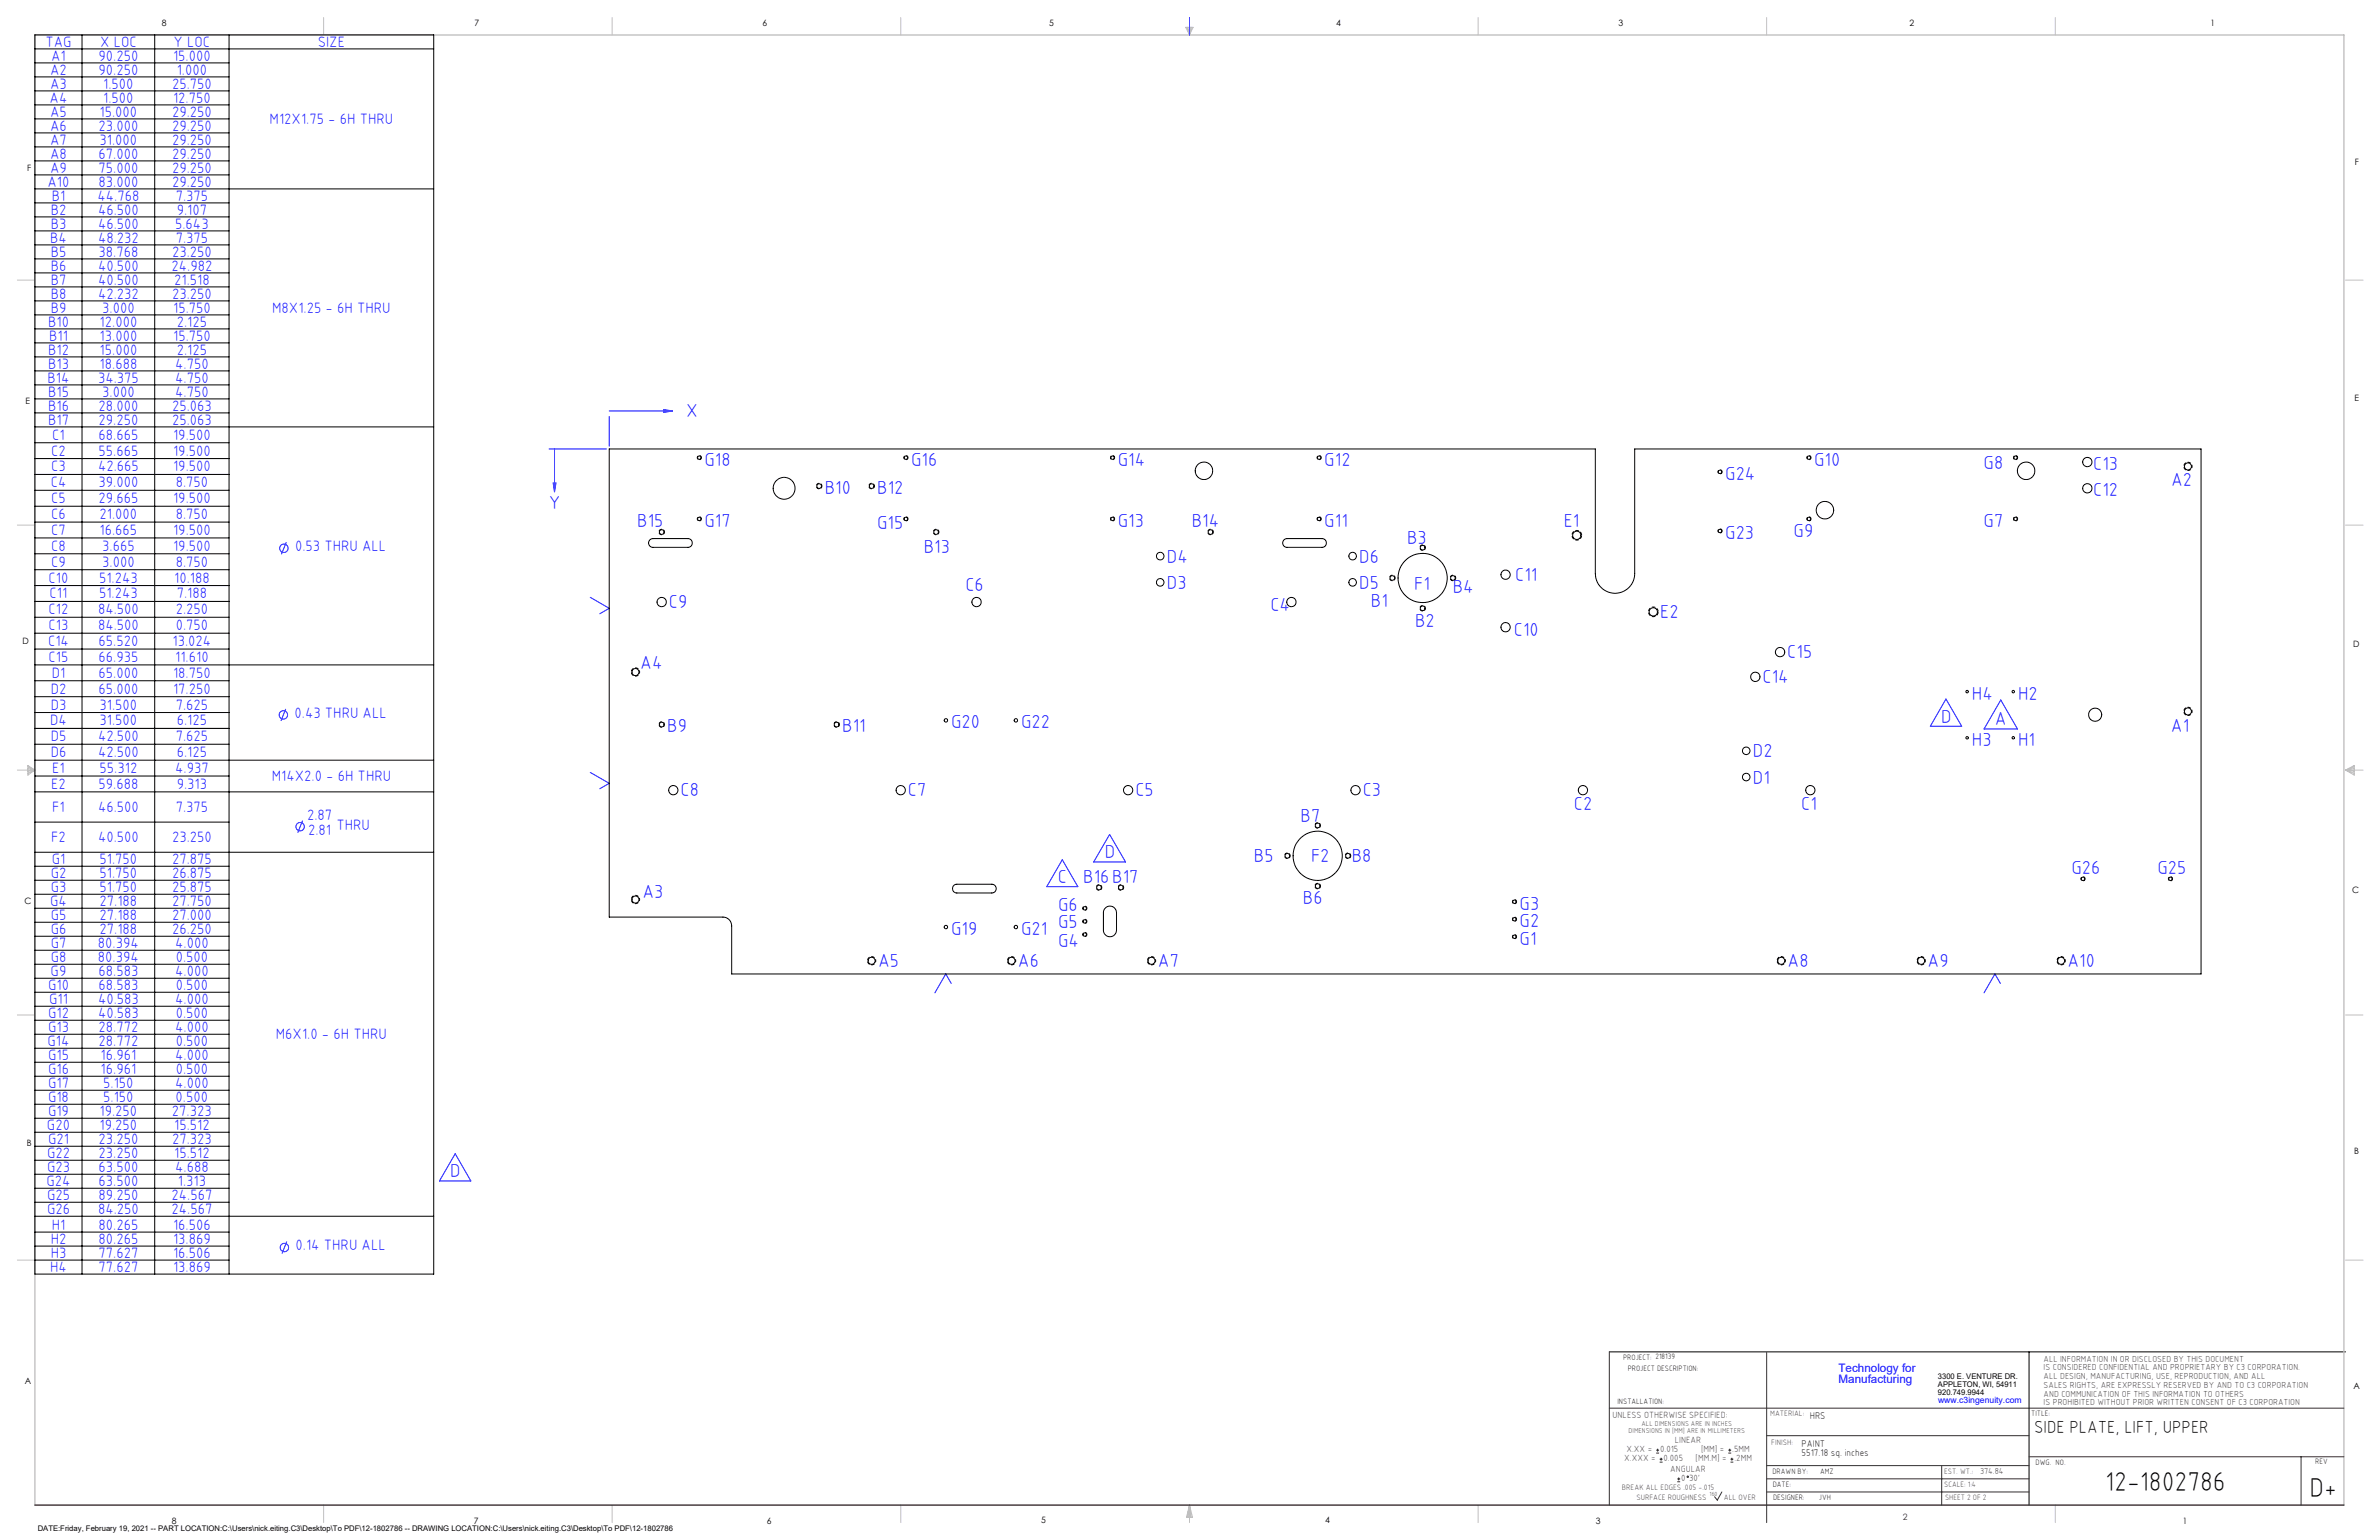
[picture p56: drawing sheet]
<svg xmlns="http://www.w3.org/2000/svg" width="864mm" height="559mm" viewBox="0 0 864 559" stroke-linecap="round" stroke-linejoin="round" font-family="sans-serif">
<defs><g id="words">
<g font-size="9.9">
<text x="764.2" y="541.1">12-1802786</text>
<text x="838.3" y="543.2">D+</text>
</g>
<g font-size="6.8" fill="#00f">
<text x="249.1" y="151.5">X</text>
<text x="255.7" y="169">G18</text>
<text x="330.7" y="169">G16</text>
<text x="405.7" y="169">G14</text>
<text x="480.7" y="169">G12</text>
<text x="658.5" y="169">G10</text>
<text x="720.1" y="170.4">G8</text>
<text x="759.9" y="170.4">C13</text>
<text x="299.4" y="179.1">B10</text>
<text x="318.4" y="179.1">B12</text>
<text x="626.3" y="174.1">G24</text>
<text x="788.2" y="176.2">A2</text>
<text x="199.2" y="184.7">Y</text>
<text x="759.9" y="180.1">C12</text>
<text x="231.3" y="191.2">B15</text>
<text x="255.7" y="191.2">G17</text>
<text x="405.7" y="191.2">G13</text>
<text x="432.6" y="191.2">B14</text>
<text x="480.7" y="191.2">G11</text>
<text x="567.6" y="191.3">E1</text>
<text x="720.1" y="191.2">G7</text>
<text x="318.4" y="192.1">G15</text>
<text x="510.8" y="197.4">B3</text>
<text x="626.3" y="195.5">G23</text>
<text x="651.1" y="195">G9</text>
<text x="335.4" y="200.5">B13</text>
<text x="423.6" y="204.2">D4</text>
<text x="493.4" y="204.2">D6</text>
<text x="350.4" y="214.3">C6</text>
<text x="423.6" y="213.7">D3</text>
<text x="493.4" y="213.7">D5</text>
<text x="513.4" y="214.2">F1</text>
<text x="527.4" y="215.2">B4</text>
<text x="550" y="210.7">C11</text>
<text x="242.8" y="220.6">C9</text>
<text x="461.2" y="221.7">C4</text>
<text x="497.7" y="220.3">B1</text>
<text x="513.7" y="227.5">B2</text>
<text x="602.7" y="224.3">E2</text>
<text x="549.6" y="230.9">C10</text>
<text x="648.8" y="238.8">C15</text>
<text x="232.4" y="242.9">A4</text>
<text x="639.8" y="247.7">C14</text>
<text x="715.9" y="254">H4</text>
<text x="732.6" y="254">H2</text>
<text x="704.6" y="262.2">D</text>
<text x="724.2" y="263.1">A</text>
<text x="242.2" y="265.6">B9</text>
<text x="305.7" y="265.6">B11</text>
<text x="345.3" y="264.3">G20</text>
<text x="370.7" y="264.3">G22</text>
<text x="788.1" y="265.7">A1</text>
<text x="636.3" y="274.8">D2</text>
<text x="715.9" y="270.7">H3</text>
<text x="732.6" y="270.7">H1</text>
<text x="636.3" y="284.3">D1</text>
<text x="247.1" y="288.9">C8</text>
<text x="329.6" y="288.9">C7</text>
<text x="412.2" y="288.9">C5</text>
<text x="494.7" y="288.9">C3</text>
<text x="571.4" y="294">C2</text>
<text x="653.9" y="293.9">C1</text>
<text x="472.1" y="298.3">B7</text>
<text x="401" y="311.4">D</text>
<text x="455.2" y="312.9">B5</text>
<text x="475.9" y="312.9">F2</text>
<text x="490.7" y="312.9">B8</text>
<text x="752" y="317.3">G26</text>
<text x="783.1" y="317.2">G25</text>
<text x="384.1" y="320.4">C</text>
<text x="393.2" y="320.4">B16B17</text>
<text x="233.2" y="325.8">A3</text>
<text x="473" y="328">B6</text>
<text x="384.1" y="330.5">G6</text>
<text x="551.6" y="330.1">G3</text>
<text x="345.3" y="339.3">G19</text>
<text x="370.7" y="339.3">G21</text>
<text x="384.1" y="336.7">G5</text>
<text x="551.6" y="336.4">G2</text>
<text x="384.1" y="343.6">G4</text>
<text x="551.6" y="342.8">G1</text>
<text x="318.7" y="351.1">A5</text>
<text x="369.5" y="351.1">A6</text>
<text x="420.3" y="351.1">A7</text>
<text x="648.9" y="351.1">A8</text>
<text x="699.7" y="351.1">A9</text>
<text x="750.5" y="351.1">A10</text>
<text x="163.5" y="427.2">D</text>
</g>
<text font-size="6.3" x="738.4" y="519.9">SIDE PLATE, LIFT, UPPER</text>
<g font-size="5.4" fill="#00f">
<text x="16.5" y="17">TAG</text>
<text x="36.3" y="17">X LOC</text>
<text x="63" y="17">Y LOC</text>
<text x="115.4" y="17">SIZE</text>
<text x="18.6" y="22.1">A1</text>
<text x="35.8" y="22.1">90.250</text>
<text x="62.8" y="22.1">15.000</text>
<text x="18.2" y="27.2">A2</text>
<text x="35.8" y="27.2">90.250</text>
<text x="64.2" y="27.2">1.000</text>
<text x="18.2" y="32.2">A3</text>
<text x="37.5" y="32.2">1.500</text>
<text x="62.4" y="32.2">25.750</text>
<text x="18" y="37.3">A4</text>
<text x="37.5" y="37.3">1.500</text>
<text x="62.8" y="37.3">12.750</text>
<text x="18.2" y="42.4">A5</text>
<text x="18.2" y="47.5">A6</text>
<text x="35.8" y="47.5">23.000</text>
<text x="36.2" y="42.4">15.000</text>
<text x="62.4" y="42.4">29.250</text>
<text x="62.4" y="47.5">29.250</text>
<text x="97.9" y="44.9">M12X1.75 - 6H THRU</text>
<text x="18.2" y="52.6">A7</text>
<text x="36.2" y="52.6">31.000</text>
<text x="62.4" y="52.6">29.250</text>
<text x="18.2" y="57.6">A8</text>
<text x="35.8" y="57.6">67.000</text>
<text x="62.4" y="57.6">29.250</text>
<text x="18.2" y="62.7">A9</text>
<text x="35.8" y="62.7">75.000</text>
<text x="62.4" y="62.7">29.250</text>
<text x="17.3" y="67.8">A10</text>
<text x="35.8" y="67.8">83.000</text>
<text x="62.4" y="67.8">29.250</text>
<text x="18.4" y="78">B2</text>
<text x="18.8" y="72.9">B1</text>
<text x="35.4" y="72.9">44.768</text>
<text x="35.6" y="78">46.500</text>
<text x="63.8" y="72.9">7.375</text>
<text x="64.2" y="78">9.107</text>
<text x="18.4" y="83.1">B3</text>
<text x="35.6" y="83.1">46.500</text>
<text x="63.6" y="83.1">5.643</text>
<text x="18.2" y="88.1">B4</text>
<text x="35.6" y="88.1">48.232</text>
<text x="63.8" y="88.1">7.375</text>
<text x="18.4" y="93.2">B5</text>
<text x="35.8" y="93.2">38.768</text>
<text x="62.5" y="93.2">23.250</text>
<text x="18.4" y="98.3">B6</text>
<text x="35.6" y="98.3">40.500</text>
<text x="62.3" y="98.3">24.982</text>
<text x="18.4" y="103.4">B7</text>
<text x="35.6" y="103.4">40.500</text>
<text x="63.2" y="103.4">21.518</text>
<text x="18.4" y="113.5">B9</text>
<text x="18.4" y="108.5">B8</text>
<text x="35.6" y="108.5">42.232</text>
<text x="37.1" y="113.5">3.000</text>
<text x="62.5" y="108.5">23.250</text>
<text x="62.8" y="113.5">15.750</text>
<text x="98.8" y="113.5">M8X1.25 - 6H THRU</text>
<text x="17.5" y="118.6">B10</text>
<text x="36.2" y="118.6">12.000</text>
<text x="64.2" y="118.6">2.125</text>
<text x="17.8" y="123.7">B11</text>
<text x="36.2" y="123.7">13.000</text>
<text x="62.8" y="123.7">15.750</text>
<text x="17.5" y="128.8">B12</text>
<text x="36.2" y="128.8">15.000</text>
<text x="64.2" y="128.8">2.125</text>
<text x="17.5" y="133.9">B13</text>
<text x="36.2" y="133.9">18.688</text>
<text x="63.6" y="133.9">4.750</text>
<text x="17.3" y="139">B14</text>
<text x="35.6" y="139">34.375</text>
<text x="63.6" y="139">4.750</text>
<text x="17.5" y="149.1">B16</text>
<text x="17.5" y="144">B15</text>
<text x="35.8" y="149.1">28.000</text>
<text x="37.1" y="144">3.000</text>
<text x="62.5" y="149.1">25.063</text>
<text x="63.6" y="144">4.750</text>
<text x="17.5" y="154.2">B17</text>
<text x="35.8" y="154.2">29.250</text>
<text x="62.5" y="154.2">25.063</text>
<text x="19" y="159.7">C1</text>
<text x="35.8" y="159.7">68.665</text>
<text x="62.8" y="159.7">19.500</text>
<text x="18.6" y="165.3">C2</text>
<text x="35.8" y="165.3">55.665</text>
<text x="62.8" y="165.3">19.500</text>
<text x="18.6" y="171.1">C3</text>
<text x="35.6" y="171.1">42.665</text>
<text x="62.8" y="171.1">19.500</text>
<text x="18.4" y="176.8">C4</text>
<text x="35.8" y="176.8">39.000</text>
<text x="63.8" y="176.8">8.750</text>
<text x="18.6" y="182.6">C5</text>
<text x="35.8" y="182.6">29.665</text>
<text x="62.8" y="182.6">19.500</text>
<text x="18.6" y="188.4">C6</text>
<text x="36.2" y="188.4">21.000</text>
<text x="63.8" y="188.4">8.750</text>
<text x="18.6" y="194.1">C7</text>
<text x="36.2" y="194.1">16.665</text>
<text x="62.8" y="194.1">19.500</text>
<text x="18.6" y="199.9">C8</text>
<text x="37.1" y="199.9">3.665</text>
<text x="62.8" y="199.9">19.500</text>
<text x="107.1" y="200">0.53 THRU ALL</text>
<text x="18.6" y="205.6">C9</text>
<text x="37.1" y="205.6">3.000</text>
<text x="63.8" y="205.6">8.750</text>
<text x="17.6" y="211.4">C10</text>
<text x="36" y="211.4">51.243</text>
<text x="63.2" y="211.4">10.188</text>
<text x="18" y="217.1">C11</text>
<text x="36" y="217.1">51.243</text>
<text x="64.2" y="217.1">7.188</text>
<text x="17.6" y="222.9">C12</text>
<text x="35.6" y="222.9">84.500</text>
<text x="63.8" y="222.9">2.250</text>
<text x="17.6" y="228.7">C13</text>
<text x="35.6" y="228.7">84.500</text>
<text x="63.8" y="228.7">0.750</text>
<text x="17.5" y="234.4">C14</text>
<text x="35.8" y="234.4">65.520</text>
<text x="62.6" y="234.4">13.024</text>
<text x="17.6" y="240.2">C15</text>
<text x="35.8" y="240.2">66.935</text>
<text x="63.6" y="240.2">11.610</text>
<text x="18.4" y="251.7">D2</text>
<text x="18.8" y="246.1">D1</text>
<text x="35.8" y="251.7">65.000</text>
<text x="35.8" y="246.1">65.000</text>
<text x="62.8" y="251.7">17.250</text>
<text x="62.8" y="246.1">18.750</text>
<text x="18.4" y="257.5">D3</text>
<text x="36.2" y="257.5">31.500</text>
<text x="63.8" y="257.5">7.625</text>
<text x="18.2" y="263.2">D4</text>
<text x="36.2" y="263.2">31.500</text>
<text x="64.2" y="263.2">6.125</text>
<text x="106.9" y="260.5">0.43 THRU ALL</text>
<text x="18.4" y="269">D5</text>
<text x="35.6" y="269">42.500</text>
<text x="63.8" y="269">7.625</text>
<text x="18.4" y="274.7">D6</text>
<text x="35.6" y="274.7">42.500</text>
<text x="64.2" y="274.7">6.125</text>
<text x="19" y="280.5">E1</text>
<text x="36.2" y="280.5">55.312</text>
<text x="63.6" y="280.5">4.937</text>
<text x="18.6" y="286.3">E2</text>
<text x="35.8" y="286.3">59.688</text>
<text x="64.2" y="286.3">9.313</text>
<text x="98.6" y="283.4">M14X2.0 - 6H THRU</text>
<text x="19" y="294.7">F1</text>
<text x="35.6" y="294.7">46.500</text>
<text x="63.8" y="294.7">7.375</text>
<text x="111.5" y="297.5">2.87</text>
<text x="18.6" y="305.6">F2</text>
<text x="35.6" y="305.6">40.500</text>
<text x="62.4" y="305.6">23.250</text>
<text x="111.9" y="302.9">2.81</text>
<text x="122.1" y="301">THRU</text>
<text x="18.8" y="313.6">G1</text>
<text x="36.2" y="313.6">51.750</text>
<text x="62.4" y="313.6">27.875</text>
<text x="18.4" y="318.7">G2</text>
<text x="18.4" y="323.8">G3</text>
<text x="36.2" y="318.7">51.750</text>
<text x="36.2" y="323.8">51.750</text>
<text x="62.4" y="318.7">26.875</text>
<text x="62.4" y="323.8">25.875</text>
<text x="18.2" y="328.8">G4</text>
<text x="36.2" y="328.8">27.188</text>
<text x="62.4" y="328.8">27.750</text>
<text x="18.4" y="333.9">G5</text>
<text x="36.2" y="333.9">27.188</text>
<text x="62.4" y="333.9">27.000</text>
<text x="18.4" y="339">G6</text>
<text x="36.2" y="339">27.188</text>
<text x="62.4" y="339">26.250</text>
<text x="18.4" y="344.1">G7</text>
<text x="35.6" y="344.1">80.394</text>
<text x="63.6" y="344.1">4.000</text>
<text x="18.4" y="349.2">G8</text>
<text x="35.6" y="349.2">80.394</text>
<text x="63.8" y="349.2">0.500</text>
<text x="17.4" y="359.3">G10</text>
<text x="18.4" y="354.2">G9</text>
<text x="35.8" y="354.2">68.583</text>
<text x="35.8" y="359.3">68.583</text>
<text x="63.6" y="354.2">4.000</text>
<text x="63.8" y="359.3">0.500</text>
<text x="17.8" y="364.4">G11</text>
<text x="35.6" y="364.4">40.583</text>
<text x="63.6" y="364.4">4.000</text>
<text x="17.4" y="369.5">G12</text>
<text x="35.6" y="369.5">40.583</text>
<text x="63.8" y="369.5">0.500</text>
<text x="17.4" y="374.6">G13</text>
<text x="35.8" y="374.6">28.772</text>
<text x="63.6" y="374.6">4.000</text>
<text x="100.1" y="377.1">M6X1.0 - 6H THRU</text>
<text x="17.3" y="379.7">G14</text>
<text x="35.8" y="379.7">28.772</text>
<text x="63.8" y="379.7">0.500</text>
<text x="17.4" y="384.7">G15</text>
<text x="17.4" y="389.8">G16</text>
<text x="36.5" y="384.7">16.961</text>
<text x="36.5" y="389.8">16.961</text>
<text x="63.6" y="384.7">4.000</text>
<text x="63.8" y="389.8">0.500</text>
<text x="17.4" y="394.9">G17</text>
<text x="37.5" y="394.9">5.150</text>
<text x="63.6" y="394.9">4.000</text>
<text x="17.4" y="400">G18</text>
<text x="37.5" y="400">5.150</text>
<text x="63.8" y="400">0.500</text>
<text x="17.4" y="405.1">G19</text>
<text x="36.1" y="405.1">19.250</text>
<text x="62.4" y="405.1">27.323</text>
<text x="17.1" y="410.1">G20</text>
<text x="36.1" y="410.1">19.250</text>
<text x="63.2" y="410.1">15.512</text>
<text x="17.4" y="415.2">G21</text>
<text x="35.8" y="415.2">23.250</text>
<text x="62.4" y="415.2">27.323</text>
<text x="17.1" y="420.3">G22</text>
<text x="17.1" y="425.4">G23</text>
<text x="35.8" y="420.3">23.250</text>
<text x="35.8" y="425.4">63.500</text>
<text x="63.2" y="420.3">15.512</text>
<text x="63.6" y="425.4">4.688</text>
<text x="16.9" y="430.5">G24</text>
<text x="35.8" y="430.5">63.500</text>
<text x="64.5" y="430.5">1.313</text>
<text x="17.1" y="435.6">G25</text>
<text x="35.8" y="435.6">89.250</text>
<text x="62.3" y="435.6">24.567</text>
<text x="17.1" y="440.6">G26</text>
<text x="35.6" y="440.6">84.250</text>
<text x="62.3" y="440.6">24.567</text>
<text x="18.8" y="446.2">H1</text>
<text x="35.8" y="446.2">80.265</text>
<text x="62.8" y="446.2">16.506</text>
<text x="18.4" y="451.4">H2</text>
<text x="35.8" y="451.4">80.265</text>
<text x="62.8" y="451.4">13.869</text>
<text x="107.3" y="453.7">0.14 THRU ALL</text>
<text x="18.2" y="461.6">H4</text>
<text x="18.4" y="456.5">H3</text>
<text x="35.8" y="456.5">77.627</text>
<text x="35.8" y="461.6">77.627</text>
<text x="62.8" y="461.6">13.869</text>
<text x="62.8" y="456.5">16.506</text>
</g>
<g font-size="4.2" fill="#00f">
<text x="667.4" y="497.7">Technology for</text>
<text x="667.4" y="502">Manufacturing</text>
</g>
<g font-size="3.5">
<text x="657" y="514.9">HRS</text>
<text x="654" y="524.9">PAINT</text>
<text x="654" y="528.4">5517.18 sq. inches</text>
</g>
<g font-size="3.3" fill="#382c30">
<text x="585.4" y="514.4">UNLESS OTHERWISE SPECIFIED:</text>
<text x="590.4" y="526.8">X.XX =</text>
<text x="602.6" y="526.8">0.015</text>
<text x="608" y="523.6">LINEAR</text>
<text x="617.5" y="526.8">[MM] =</text>
<text x="628.8" y="526.8">.5MM</text>
<text x="589.6" y="530.1">X.XXX =</text>
<text x="603.9" y="530.1">0.005</text>
<text x="606.3" y="534">ANGULAR</text>
<text x="615.5" y="530.1">[MM.M] =</text>
<text x="629.6" y="530.1">.2MM</text>
<text x="610.3" y="537.3">0</text>
<text x="613.2" y="537.3">30'</text>
</g>
<g font-size="3.2">
<text x="58.8" y="9.6">8</text>
<text x="172.3" y="9.5">7</text>
<text x="276.8" y="9.5">6</text>
<text x="380.9" y="9.6">5</text>
<text x="485" y="9.5">4</text>
<text x="587.5" y="9.5">3</text>
<text x="693.1" y="9.5">2</text>
<text x="802.4" y="9.5">1</text>
<text x="854.9" y="59.8">F</text>
<text x="9.9" y="62">F</text>
<text x="9.3" y="146.5">E</text>
<text x="854.7" y="145.5">E</text>
<text x="8.2" y="233.6">D</text>
<text x="854.3" y="234.9">D</text>
<text x="8.9" y="328.1">C</text>
<text x="853.9" y="324.1">C</text>
<text x="9.7" y="415.8">B</text>
<text x="854.6" y="418.6">B</text>
<text x="9" y="502">A</text>
<text x="854.3" y="503.9">A</text>
<text x="62.3" y="552.9">8</text>
<text x="172" y="552.9">7</text>
<text x="278.3" y="552.9">6</text>
<text x="377.9" y="552.8">5</text>
<text x="481" y="552.8">4</text>
<text x="579.3" y="552.8">3</text>
<text x="792.4" y="552.8">1</text>
</g>
<g font-size="3.2" fill="#382c30">
<text x="741.9" y="494.1">ALL INFORMATION IN OR DISCLOSED BY THIS DOCUMENT</text>
<text x="741.9" y="497.3">IS CONSIDERED CONFIDENTIAL AND PROPRIETARY BY C3 CORPORATION.</text>
<text x="741.9" y="500.4">ALL DESIGN, MANUFACTURING, USE, REPRODUCTION, AND ALL</text>
<text x="741.9" y="503.6">SALES RIGHTS, ARE EXPRESSLY RESERVED BY AND TO C3 CORPORATION</text>
<text x="741.9" y="506.8">AND COMMUNICATION OF THIS INFORMATION TO OTHERS</text>
<text x="741.9" y="510">IS PROHIBITED WITHOUT PRIOR WRITTEN CONSENT OF C3 CORPORATION</text>
<text x="718.8" y="534.7">374.84</text>
<text x="690.7" y="551.6">2</text>
</g>
<text font-size="3.1" fill="#00f" x="703.5" y="509.2">www.c3ingenuity.com</text>
<g font-size="2.8">
<text x="589.2" y="493.3">PROJECT: 218139</text>
<text x="590.9" y="497.3">PROJECT DESCRIPTION:</text>
<text x="703.5" y="500.5">3300 E. VENTURE DR.</text>
<text x="703.5" y="503.3">APPLETON, WI, 54911</text>
<text x="587.1" y="509.6">INSTALLATION:</text>
<text x="703.5" y="506.2">920.749.9944</text>
<text x="737.3" y="513.8">TITLE:</text>
<text x="738.9" y="531.5">DWG. NO.</text>
<text x="840.5" y="531.3">REV</text>
<text x="643.4" y="534.9">DRAWN BY:</text>
<text x="643.5" y="539.7">DATE:</text>
<text x="660.7" y="534.7">AMZ</text>
<text x="643.6" y="544.4">DESIGNER:</text>
<text x="660.3" y="544.3">JVH</text>
<text x="13.7" y="555.5">DATE:Friday, February 19, 2021 -- PART LOCATION:C:\Users\nick.eiting.C3\Desktop\To PDF\12-1802786 -- DRAWING LOCATION:C:\Users\nick.eiting.C3\Desktop\To PDF\12-1802786</text>
</g>
<g font-size="2.8" fill="#382c30">
<text x="642.6" y="513.8">MATERIAL:</text>
<text x="643" y="524.5">FINISH:</text>
<text x="705.7" y="534.7">EST. WT.:</text>
<text x="705.7" y="539.7">SCALE: 1:4</text>
<text x="588.8" y="540.5">BREAK ALL EDGES .005 -.015</text>
<text x="594" y="544.2">SURFACE ROUGHNESS</text>
<text x="625.8" y="544.2">ALL OVER</text>
<text x="706.1" y="544.4">SHEET 2 OF 2</text>
</g>
<g font-size="2.5" fill="#382c30">
<text x="591.2" y="520.1">DIMENSIONS IN [MM] ARE IN MILLIMETERS</text>
<text x="595.9" y="517.3">ALL DIMENSIONS ARE IN INCHES</text>
</g>
<text font-size="2.2" fill="#382c30" x="620.6" y="542.9">160</text>
</g></defs>
<g fill="none" stroke="#000" stroke-width=".36">
<path d="M12.7 12.7h144.7v449.6h-144.7zM12.7 17.7h144.7M29.8 12.7v449.6M56.2 12.7v449.6M83.1 12.7v449.6M12.7 22.8h70.4M12.7 27.9h70.4M12.7 33h70.4M12.7 38.1h70.4M12.7 43.1h70.4M12.7 48.2h70.4M12.7 53.3h70.4"/>
<path d="M12.7 58.4h70.4M12.7 63.5h70.4M12.7 68.5h144.7M12.7 73.6h70.4M12.7 78.7h70.4M12.7 83.8h70.4M12.7 88.9h70.4M12.7 93.9h70.4M12.7 99h70.4M12.7 104.1h70.4M12.7 109.2h70.4M12.7 114.3h70.4"/>
<path d="M12.7 119.3h70.4M12.7 124.4h70.4M12.7 129.5h70.4M12.7 134.6h70.4M12.7 139.7h70.4M12.7 144.7h70.4M12.7 149.8h70.4M12.7 154.9h144.7M12.7 160.7h70.4M12.7 166.4h70.4M12.7 172.2h70.4M12.7 177.9h70.4"/>
<path d="M12.7 183.7h70.4M12.7 189.4h70.4M12.7 195.2h70.4M12.7 200.9h70.4M12.7 206.7h70.4M12.7 212.5h70.4M12.7 218.2h70.4M12.7 224h70.4M12.7 229.8h70.4M12.7 235.5h70.4M12.7 241.3h144.7M12.7 247h70.4"/>
<path d="M12.7 252.8h70.4M12.7 258.6h70.4M12.7 264.3h70.4M12.7 270.1h70.4M12.7 275.8h144.7M12.7 281.6h70.4M12.7 287.3h144.7M12.7 298.3h70.4M12.7 309.2h144.7M12.7 314.3h70.4M12.7 319.4h70.4M12.7 324.5h70.4"/>
<path d="M12.7 329.6h70.4M12.7 334.6h70.4M12.7 339.7h70.4M12.7 344.8h70.4M12.7 349.9h70.4M12.7 355h70.4M12.7 360h70.4M12.7 365.1h70.4M12.7 370.2h70.4M12.7 375.3h70.4M12.7 380.4h70.4M12.7 385.4h70.4"/>
<path d="M12.7 390.5h70.4M12.7 395.6h70.4M12.7 400.7h70.4M12.7 405.8h70.4M12.7 410.8h70.4M12.7 415.9h70.4M12.7 421h70.4M12.7 426.1h70.4M12.7 431.2h70.4M12.7 436.2h70.4M12.7 441.3h144.7M12.7 447.1h70.4"/>
<path d="M12.7 452.2h70.4M12.7 457.2h70.4M584.2 490.5h267.3M736.6 490.5v55.6"/>
</g>
<g fill="none" stroke="#c0c0c0" stroke-width=".36">
<path d="M117.5 6.4v6.3M222.2 6.4v6.3M327 6.4v6.3M430.4 9.9h2.7l-1.3 2.8zM430.9 9.9l.9 2.8M431.2 9.9l.6 2.8M432.1 9.9l-.3 2.8M432.6 9.9l-.8 2.8M536.6 6.4v6.3M641.3 6.4v6.3M746.1 6.4v6.3M6.3 101.6h6.4"/>
<path d="M851.5 101.6h6.3M6.3 190.5h6.4M851.5 190.5h6.3M6.3 279.4h6.4M10.1 277.7l2.6 1.7-2.6 1.9zM10.1 278.2l2.6 1.2M10.1 278.8l2.6 .6M12.7 279.4l-2.6 1.2M12.7 279.4l-2.6 .5M851.5 279.4h6.3M851.5 279.4l3.1 .5M851.5 279.4l3.1 1.2"/>
<path d="M851.5 279.4l3.1-1.7v3.6zM854.6 278.8l-3.1 .6M854.6 278.2l-3.1 1.2M6.3 368.3h6.4M851.5 368.3h6.3M6.3 457.2h6.4M851.5 457.2h6.3M117.5 546.1v6.4M222.2 546.1v6.4M327 546.1v6.4M431.8 546.1v6.4M431.8 546.1l1.1 4.5h-2.2z"/>
<path d="M431.8 546.1l.6 4.5M431.8 546.1l-.9 4.5M431.8 546.1l-.4 4.5M431.8 546.1l.3 4.5M536.6 546.1v6.4M746.1 546.1v6.4"/>
</g>
<path d="M12.7 546.1v-533.4h838.2v533.4" fill="none" stroke="#c0c0c0" stroke-width=".5"/>
<g fill="none" stroke="#00f" stroke-width=".36">
<path d="M431.8 6.4v6.3M221.2 151.1v10.8M221.2 149.1h19.7M240.9 148.6l3.4 .5-3.4 .5zM199.3 162.9h20.8M200.8 175.3h1l-.5 3.3zM201.3 162.9v12.4M103.9 196.7l-1.7 4.4M214.3 216.7l6.9 4-3.5 2M103.7 257.2l-1.7 4.4M706.4 253.6l5.7 9.9h-11.4zM726.3 254l6.1 10.5h-12.2z"/>
<path d="M109.8 297.8l-1.7 4.4M214.3 280.3l6.9 3.9-3.5 2M385.6 312l5.7 9.7h-11.3zM402.8 302.8l5.8 10h-11.6zM345.3 356.8l-2-3.4-3.9 6.9M726.2 356.8l-2-3.4-4 6.9M165.2 418.6l5.7 9.9h-11.4zM104.1 450.5l-1.7 4.4"/>
<circle cx="103" cy="198.9" r="1.52"/>
<circle cx="102.9" cy="259.4" r="1.53"/>
<circle cx="109" cy="300" r="1.52"/>
<circle cx="103.2" cy="452.7" r="1.53"/>
</g>
<path d="M584.2 490.5v55.6M641.3 490.7v61.8M584.2 511h266.7M641.3 520.9h95.3M641.3 531.8h95.3M641.3 536.6h95.3M704.8 531.8v14.3M736.6 528.6h114.3M835.3 528.6v17.5M625.1 541.4l-1.7 2.9-1-1.2M641.3 541.4h95.3" fill="none" stroke="#382c30" stroke-width=".36"/>
<path d="M12.7 546.1h838.2" fill="none" stroke="#382c30" stroke-width=".5"/>
<g fill="none" stroke="#000" stroke-width=".36" stroke-dasharray="1.3 .6" stroke-dashoffset=".4" stroke-linecap="butt">
<path d="M298.4 176.4a1 1 0 0 0-1.5-.9 1 1 0 0 0-.1 1.7 1 1 0 0 0 1.6-.7v-.1M317.4 176.4a1 1 0 0 0-1.4-.9 1 1 0 0 0-.2 1.7 1 1 0 0 0 1.6-.7v-.1M241.2 193a1 1 0 0 0-1.4-.8 1 1 0 0 0-.2 1.7 1 1 0 0 0 1.6-.7v-.2M340.8 193a1 1 0 0 0-1.4-.8 1 1 0 0 0-.1 1.7 1 1 0 0 0 1.5-.7v-.2M440.4 193a1 1 0 0 0-1.4-.8 1 1 0 0 0-.1 1.7 1 1 0 0 0 1.5-.7v-.2M517.4 198.7a1 1 0 0 0-1.4-.9 1 1 0 0 0-.1 1.7 1 1 0 0 0 1.5-.6v-.2M506.4 209.7a1 1 0 0 0-1.4-.9 1 1 0 0 0-.1 1.7 1 1 0 0 0 1.5-.6v-.2M528.4 209.7a1 1 0 0 0-1.4-.9 1 1 0 0 0-.1 1.7 1 1 0 0 0 1.5-.6v-.2M517.4 220.7a1 1 0 0 0-1.4-.9 1 1 0 0 0-.1 1.7 1 1 0 0 0 1.5-.6v-.2M241.2 262.9a1 1 0 0 0-1.4-.9 1 1 0 0 0-.2 1.7 1 1 0 0 0 1.6-.7v-.1M304.7 262.9a1 1 0 0 0-1.4-.9 1 1 0 0 0-.2 1.7 1 1 0 0 0 1.6-.7v-.1M479.3 299.5a1 1 0 0 0-1.4-.9 1 1 0 0 0-.1 1.7 1 1 0 0 0 1.5-.6v-.2"/>
<path d="M468.3 310.5a1 1 0 0 0-1.4-.9 1 1 0 0 0-.1 1.7 1 1 0 0 0 1.5-.6v-.2M490.3 310.5a1 1 0 0 0-1.4-.9 1 1 0 0 0-.1 1.7 1 1 0 0 0 1.5-.6v-.2M400 322a1 1 0 0 0-1.5-.9 1 1 0 0 0-.1 1.7 1 1 0 0 0 1.6-.6v-.2M407.9 322a1 1 0 0 0-1.5-.9 1 1 0 0 0-.1 1.7 1 1 0 0 0 1.6-.6v-.2M479.3 321.5a1 1 0 0 0-1.4-.9 1 1 0 0 0-.1 1.7 1 1 0 0 0 1.5-.6v-.2"/>
</g>
<path d="M795.8 169.2a1.5 1.5 0 0 0-2.2-1.3 1.5 1.5 0 0 0-.2 2.6 1.5 1.5 0 0 0 2.3-1.1l.1-.2M232.2 243.8a1.5 1.5 0 0 0-2.2-1.3 1.5 1.5 0 0 0-.2 2.6 1.5 1.5 0 0 0 2.4-1.1v-.2M795.8 258.1a1.5 1.5 0 0 0-2.2-1.3 1.5 1.5 0 0 0-.2 2.6 1.5 1.5 0 0 0 2.3-1.1l.1-.2M232.2 326.4a1.5 1.5 0 0 0-2.2-1.3 1.5 1.5 0 0 0-.2 2.5 1.5 1.5 0 0 0 2.4-1v-.2M317.9 348.6a1.5 1.5 0 0 0-2.2-1.3 1.5 1.5 0 0 0-.1 2.6 1.5 1.5 0 0 0 2.3-1.1v-.2M368.7 348.6a1.5 1.5 0 0 0-2.2-1.3 1.5 1.5 0 0 0-.1 2.6 1.5 1.5 0 0 0 2.3-1.1v-.2M419.5 348.6a1.5 1.5 0 0 0-2.2-1.3 1.5 1.5 0 0 0-.1 2.6 1.5 1.5 0 0 0 2.3-1.1v-.2M648.1 348.6a1.5 1.5 0 0 0-2.2-1.3 1.5 1.5 0 0 0-.1 2.6 1.5 1.5 0 0 0 2.3-1.1v-.2M698.9 348.6a1.5 1.5 0 0 0-2.2-1.3 1.5 1.5 0 0 0-.1 2.6 1.5 1.5 0 0 0 2.3-1.1v-.2M749.7 348.6a1.5 1.5 0 0 0-2.2-1.3 1.5 1.5 0 0 0-.1 2.6 1.5 1.5 0 0 0 2.3-1.1v-.2" fill="none" stroke="#000" stroke-width=".36" stroke-dasharray="1.3 .6" stroke-dashoffset=".7" stroke-linecap="butt"/>
<path d="M574.1 194.2a1.75 1.75 0 0 0-2.5-1.5 1.75 1.75 0 0 0-.2 3 1.75 1.75 0 0 0 2.7-1.3v-.2M601.9 222a1.75 1.75 0 0 0-2.5-1.5 1.75 1.75 0 0 0-.2 3 1.75 1.75 0 0 0 2.7-1.3v-.2" fill="none" stroke="#000" stroke-width=".36" stroke-dasharray="1.3 .6" stroke-dashoffset="-.1" stroke-linecap="butt"/>
<g fill="none" stroke="#000" stroke-width=".36" stroke-dasharray="1.3 .6" stroke-dashoffset=".2" stroke-linecap="butt">
<path d="M254.6 166.1a.75 .75 0 0 0-1.1-.7 .75 .75 0 0 0-.1 1.3 .75 .75 0 0 0 1.2-.5v-.1M329.6 166.1a.75 .75 0 0 0-1.1-.7 .75 .75 0 0 0-.1 1.3 .75 .75 0 0 0 1.2-.5v-.1M404.6 166.1a.75 .75 0 0 0-1.1-.7 .75 .75 0 0 0-.1 1.3 .75 .75 0 0 0 1.2-.5v-.1M479.6 166.1a.75 .75 0 0 0-1.1-.7 .75 .75 0 0 0-.1 1.3 .75 .75 0 0 0 1.2-.5v-.1M625.1 171.2a.75 .75 0 0 0-1-.7 .75 .75 0 0 0-.2 1.3 .75 .75 0 0 0 1.2-.5v-.1M657.4 166.1a.75 .75 0 0 0-1.1-.7 .75 .75 0 0 0-.1 1.3 .75 .75 0 0 0 1.2-.5v-.1M732.4 166.1a.75 .75 0 0 0-1.1-.7 .75 .75 0 0 0-.1 1.3 .75 .75 0 0 0 1.2-.5v-.1M254.6 188.3a.75 .75 0 0 0-1.1-.7 .75 .75 0 0 0-.1 1.3 .75 .75 0 0 0 1.2-.5v-.1M329.6 188.3a.75 .75 0 0 0-1.1-.7 .75 .75 0 0 0-.1 1.3 .75 .75 0 0 0 1.2-.5v-.1M404.6 188.3a.75 .75 0 0 0-1.1-.7 .75 .75 0 0 0-.1 1.3 .75 .75 0 0 0 1.2-.5v-.1M479.6 188.3a.75 .75 0 0 0-1.1-.7 .75 .75 0 0 0-.1 1.3 .75 .75 0 0 0 1.2-.5v-.1M625.1 192.6a.75 .75 0 0 0-1-.6 .75 .75 0 0 0-.2 1.2 .75 .75 0 0 0 1.2-.4v-.2"/>
<path d="M657.4 188.3a.75 .75 0 0 0-1.1-.7 .75 .75 0 0 0-.1 1.3 .75 .75 0 0 0 1.2-.5v-.1M732.4 188.3a.75 .75 0 0 0-1.1-.7 .75 .75 0 0 0-.1 1.3 .75 .75 0 0 0 1.2-.5v-.1M756.9 318.9a.75 .75 0 0 0-1.1-.7 .75 .75 0 0 0-.1 1.3 .75 .75 0 0 0 1.2-.5v-.1M788.7 318.9a.75 .75 0 0 0-1.1-.7 .75 .75 0 0 0-.1 1.3 .75 .75 0 0 0 1.1-.5l.1-.1M394.6 334.3a.75 .75 0 0 0-1.1-.6 .75 .75 0 0 0-.1 1.2 .75 .75 0 0 0 1.1-.4l.1-.2M394.6 339.1a.75 .75 0 0 0-1.1-.7 .75 .75 0 0 0-.1 1.3 .75 .75 0 0 0 1.1-.5l.1-.1M394.6 329.6a.75 .75 0 0 0-1.1-.7 .75 .75 0 0 0-.1 1.3 .75 .75 0 0 0 1.1-.5l.1-.1M550.5 339.9a.75 .75 0 0 0-1.1-.7 .75 .75 0 0 0-.1 1.3 .75 .75 0 0 0 1.2-.5v-.1M550.5 333.5a.75 .75 0 0 0-1.1-.6 .75 .75 0 0 0-.1 1.2 .75 .75 0 0 0 1.2-.4v-.2M550.5 327.2a.75 .75 0 0 0-1.1-.7 .75 .75 0 0 0-.1 1.3 .75 .75 0 0 0 1.2-.5v-.1"/>
</g>
<path d="M240.9 148.6l3.4 .5-3.4 .5zM200.8 175.3h1l-.5 3.3z" fill="#00f"/>
<g fill="none" stroke="#000" stroke-width=".36">
<path d="M221.2 162.9h357.9v45.2a7.1 7.1 0 0 0 7.2 7.2 7.1 7.1 0 0 0 7.1-7.2v-45.2h205.6v190.5h-533.4v-17.4a3.2 3.2 0 0 0-3.2-3.2h-41.2zM236 195.8l1-.4h12.7a1.59 1.59 0 0 1 1.6 1.6 1.59 1.59 0 0 1-1.6 1.6h-12.7a1.6 1.6 0 0 1-1.5-1 1.6 1.6 0 0 1 .5-1.8zM466.2 195.8l1-.4h12.7a1.59 1.59 0 0 1 1.6 1.6 1.59 1.59 0 0 1-1.6 1.6h-12.7a1.6 1.6 0 0 1-1.5-1 1.6 1.6 0 0 1 .5-1.8zM346.3 321.2l1-.3h12.7a1.59 1.59 0 0 1 1.6 1.5 1.59 1.59 0 0 1-1.6 1.6h-12.7a1.6 1.6 0 0 1-1.4-1 1.6 1.6 0 0 1 .4-1.8zM401.2 329.5a2.37 2.37 0 0 1 2.6-.5 2.37 2.37 0 0 1 1.5 2.2v6.3a2.38 2.38 0 0 1-2.4 2.4 2.38 2.38 0 0 1-2.4-2.4l.1-6.8z"/>
<circle cx="253.8" cy="166.1" r=".62"/>
<circle cx="284.6" cy="177.2" r="4"/>
<circle cx="297.3" cy="176.4" r=".86"/>
<circle cx="316.4" cy="176.4" r=".86"/>
<circle cx="328.8" cy="166.1" r=".62"/>
<circle cx="403.8" cy="166.1" r=".62"/>
<circle cx="437.1" cy="170.8" r="3.2"/>
<circle cx="478.8" cy="166.1" r=".62"/>
<circle cx="624.4" cy="171.2" r=".62"/>
<circle cx="656.6" cy="166.1" r=".62"/>
<circle cx="731.6" cy="166.1" r=".62"/>
<circle cx="735.5" cy="170.8" r="3.2"/>
<circle cx="757.7" cy="177.2" r="1.69"/>
<circle cx="757.7" cy="167.7" r="1.69"/>
<circle cx="794.2" cy="169.2" r="1.28"/>
<circle cx="240.2" cy="193.1" r=".86"/>
<circle cx="253.8" cy="188.3" r=".62"/>
<circle cx="328.8" cy="188.3" r=".62"/>
<circle cx="339.8" cy="193.1" r=".86"/>
<circle cx="403.8" cy="188.3" r=".62"/>
<circle cx="439.4" cy="193" r=".85"/>
<circle cx="478.8" cy="188.3" r=".62"/>
<circle cx="516.4" cy="198.7" r=".86"/>
<circle cx="572.4" cy="194.3" r="1.49"/>
<circle cx="624.4" cy="192.7" r=".62"/>
<circle cx="656.6" cy="188.3" r=".62"/>
<circle cx="662.5" cy="185.1" r="3.2"/>
<circle cx="731.6" cy="188.3" r=".62"/>
<circle cx="240.2" cy="218.5" r="1.69"/>
<circle cx="354.5" cy="218.5" r="1.69"/>
<circle cx="421.2" cy="211.3" r="1.37"/>
<circle cx="421.2" cy="201.8" r="1.37"/>
<circle cx="468.8" cy="218.5" r="1.69"/>
<circle cx="491" cy="211.3" r="1.37"/>
<circle cx="491" cy="201.8" r="1.37"/>
<circle cx="505.4" cy="209.7" r=".85"/>
<circle cx="516.4" cy="209.7" r="8.9"/>
<circle cx="527.4" cy="209.7" r=".86"/>
<circle cx="546.5" cy="208.5" r="1.68"/>
<circle cx="516.4" cy="220.7" r=".86"/>
<circle cx="546.5" cy="227.6" r="1.68"/>
<circle cx="600.2" cy="222" r="1.51"/>
<circle cx="646.2" cy="236.6" r="1.69"/>
<circle cx="230.7" cy="243.9" r="1.28"/>
<circle cx="637.2" cy="245.6" r="1.69"/>
<circle cx="714.1" cy="251" r=".44"/>
<circle cx="730.8" cy="251" r=".44"/>
<circle cx="760.6" cy="259.3" r="2.38"/>
<circle cx="794.2" cy="258.1" r="1.28"/>
<circle cx="240.2" cy="262.9" r=".86"/>
<circle cx="303.7" cy="262.9" r=".86"/>
<circle cx="343.4" cy="261.4" r=".63"/>
<circle cx="368.8" cy="261.4" r=".63"/>
<circle cx="633.9" cy="272.4" r="1.36"/>
<circle cx="714.1" cy="267.7" r=".44"/>
<circle cx="730.8" cy="267.7" r=".44"/>
<circle cx="244.4" cy="286.7" r="1.68"/>
<circle cx="327" cy="286.7" r="1.68"/>
<circle cx="409.5" cy="286.7" r="1.68"/>
<circle cx="478.3" cy="299.5" r=".85"/>
<circle cx="492.1" cy="286.7" r="1.68"/>
<circle cx="574.6" cy="286.7" r="1.68"/>
<circle cx="633.9" cy="282" r="1.36"/>
<circle cx="657.2" cy="286.7" r="1.68"/>
<circle cx="467.3" cy="310.5" r=".85"/>
<circle cx="478.3" cy="310.5" r="8.9"/>
<circle cx="489.3" cy="310.5" r=".86"/>
<circle cx="756.1" cy="318.9" r=".63"/>
<circle cx="787.9" cy="318.9" r=".63"/>
<circle cx="230.7" cy="326.4" r="1.28"/>
<circle cx="343.4" cy="336.4" r=".63"/>
<circle cx="368.8" cy="336.4" r=".63"/>
<circle cx="393.8" cy="334.3" r=".62"/>
<circle cx="393.8" cy="329.6" r=".62"/>
<circle cx="393.8" cy="339.1" r=".62"/>
<circle cx="398.9" cy="322.1" r=".86"/>
<circle cx="406.9" cy="322.1" r=".86"/>
<circle cx="478.3" cy="321.5" r=".86"/>
<circle cx="549.7" cy="333.6" r=".62"/>
<circle cx="549.7" cy="327.2" r=".62"/>
<circle cx="549.7" cy="339.9" r=".62"/>
<circle cx="316.4" cy="348.6" r="1.28"/>
<circle cx="367.2" cy="348.6" r="1.28"/>
<circle cx="418" cy="348.6" r="1.28"/>
<circle cx="646.6" cy="348.6" r="1.28"/>
<circle cx="697.4" cy="348.6" r="1.28"/>
<circle cx="748.2" cy="348.6" r="1.28"/>
</g>
<g fill="none" stroke="#382c30" stroke-width=".36">
<path d="M601.2 527.3h1.1M601.2 526.2h1.1M601.7 525.7v1M602.5 530.5h1M602.5 529.5h1M603 529v1M608.9 537.7h1M608.9 536.6h1M609.4 536.1v1.1M627.4 527.3h1M627.4 526.2h1M627.9 525.7v1"/>
<path d="M628.2 530.5h1M628.2 529.5h1M628.7 529v1"/>
<circle cx="612.7" cy="535.9" r=".27"/>
</g>
<use href="#words"/>
</svg>
